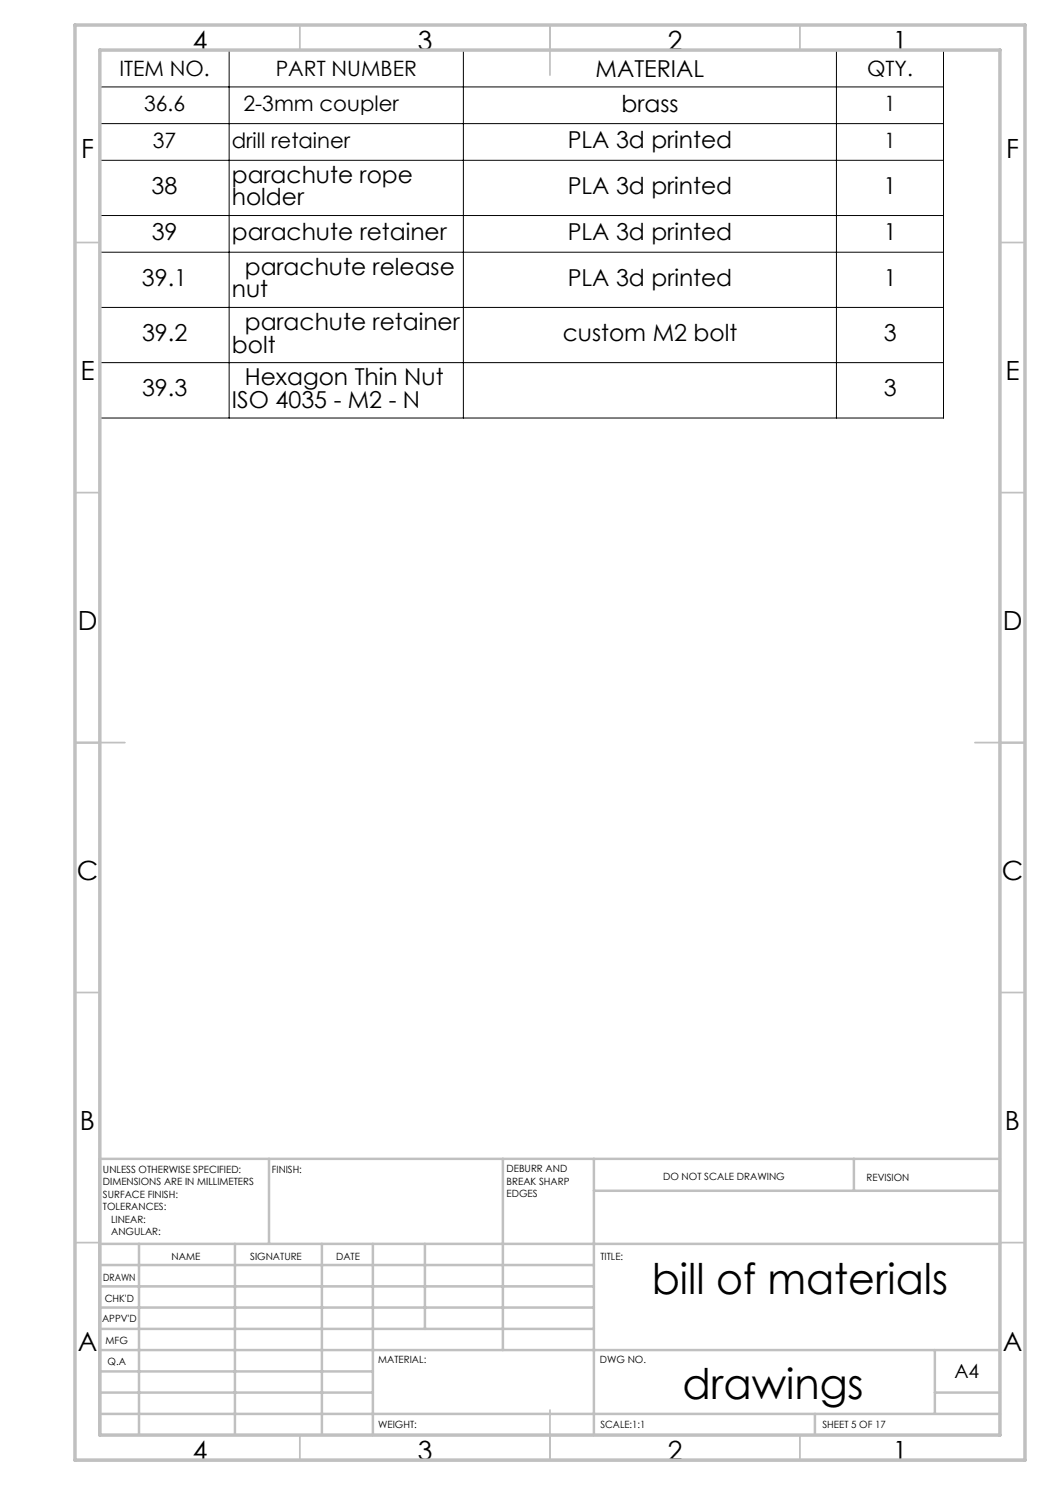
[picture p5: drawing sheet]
<svg xmlns="http://www.w3.org/2000/svg" width="210mm" height="297mm" viewBox="0 0 210 297" stroke-linecap="round" stroke-linejoin="round" font-family="sans-serif">
<defs><g id="words">
<g font-size="8.5">
<text x="130.4" y="258.8">bill of materials</text>
<text x="136.5" y="279.7">drawings</text>
</g>
<g font-size="5.3">
<text x="38.5" y="9.9">4</text>
<text x="83.5" y="9.9">3</text>
<text x="133.6" y="9.9">2</text>
<text x="178.6" y="9.9">1</text>
<text x="16.2" y="31.7">F</text>
<text x="201.2" y="31.7">F</text>
<text x="16.1" y="75.9">E</text>
<text x="201.1" y="75.9">E</text>
<text x="15.5" y="125.9">D</text>
<text x="200.5" y="125.9">D</text>
<text x="15.4" y="175.9">C</text>
<text x="200.4" y="175.9">C</text>
<text x="16" y="225.9">B</text>
<text x="201" y="225.9">B</text>
<text x="15.5" y="270.2">A</text>
<text x="200.5" y="270.2">A</text>
<text x="38.5" y="291.9">4</text>
<text x="83.5" y="291.9">3</text>
<text x="133.6" y="291.9">2</text>
<text x="178.6" y="291.9">1</text>
</g>
<g font-size="4.7">
<text x="119.1" y="15.4">MATERIAL</text>
<text x="124.3" y="22.3">brass</text>
<text x="113.5" y="29.6">PLA 3d printed</text>
<text x="30.3" y="38.8">38</text>
<text x="46.4" y="36.6">parachute rope</text>
<text x="46.4" y="41.1">holder</text>
<text x="113.5" y="38.8">PLA 3d printed</text>
<text x="176.7" y="38.8">1</text>
<text x="30.3" y="48">39</text>
<text x="46.4" y="48">parachute retainer</text>
<text x="113.5" y="48">PLA 3d printed</text>
<text x="176.7" y="48">1</text>
<text x="28.4" y="57.2">39.1</text>
<text x="46.4" y="59.5">nut</text>
<text x="49" y="54.9">parachute release</text>
<text x="113.5" y="57.2">PLA 3d printed</text>
<text x="176.7" y="57.2">1</text>
<text x="49" y="66">parachute retainer</text>
<text x="28.4" y="68.2">39.2</text>
<text x="46.4" y="70.5">bolt</text>
<text x="112.6" y="68.2">custom M2 bolt</text>
<text x="176.7" y="68.2">3</text>
<text x="49" y="77">Hexagon Thin Nut</text>
<text x="28.4" y="79.3">39.3</text>
<text x="46.4" y="81.6">ISO 4035 - M2 - N</text>
<text x="176.7" y="79.3">3</text>
</g>
<g font-size="4.2">
<text x="23.9" y="15.3">ITEM NO.</text>
<text x="55.1" y="15.3">PART NUMBER</text>
<text x="173.4" y="15.3">QTY.</text>
<text x="28.8" y="22.2">36.6</text>
<text x="48.7" y="22.2">2-3mm coupler</text>
<text x="176.8" y="22.2">1</text>
<text x="30.6" y="29.5">37</text>
<text x="46.4" y="29.5">drill retainer</text>
<text x="176.8" y="29.5">1</text>
</g>
<text font-size="3.9" x="190.9" y="275.5">A4</text>
<g font-size="2">
<text x="20.6" y="234.6">UNLESS OTHERWISE SPECIFIED:</text>
<text x="20.6" y="237.1">DIMENSIONS ARE IN MILLIMETERS</text>
<text x="20.6" y="239.6">SURFACE FINISH:</text>
<text x="54.4" y="234.6">FINISH:</text>
<text x="101.3" y="234.5">DEBURR AND</text>
<text x="101.3" y="237">BREAK SHARP</text>
<text x="101.3" y="239.5">EDGES</text>
<text x="132.6" y="236">DO NOT SCALE DRAWING</text>
<text x="173.3" y="236.2">REVISION</text>
<text x="20.6" y="242.1">TOLERANCES:</text>
<text x="22.2" y="244.6">LINEAR:</text>
<text x="22.2" y="247.1">ANGULAR:</text>
<text x="34.3" y="252">NAME</text>
<text x="50" y="251.9">SIGNATURE</text>
<text x="67.2" y="251.9">DATE</text>
<text x="120.1" y="251.9">TITLE:</text>
<text x="20.6" y="256.1">DRAWN</text>
<text x="20.9" y="260.3">CHK'D</text>
<text x="20.4" y="264.4">APPV'D</text>
<text x="21.1" y="268.8">MFG</text>
<text x="21.5" y="273">Q.A</text>
<text x="75.6" y="272.5">MATERIAL:</text>
<text x="120" y="272.5">DWG NO.</text>
<text x="75.6" y="285.5">WEIGHT:</text>
<text x="120.1" y="285.6">SCALE:1:1</text>
<text x="164.5" y="285.6">SHEET 5 OF 17</text>
</g>
</g></defs>
<path d="M20 10.1h168.7v73.5h-168.7zM20 17.4h168.7M45.8 10.1v73.5M92.7 10.1v73.5M167.3 10.1v73.5M20 24.7h168.7M20 32.1h168.7M20 43.1h168.7M20 50.4h168.7M20 61.5h168.7M20 72.5h168.7" fill="none" stroke="#000" stroke-width=".2"/>
<g fill="none" stroke="#c0c0c0" stroke-width=".35">
<path d="M60 5v5M110 5v10M160 5v5M15 48.5h5M200 48.5h5M15 98.5h5M200 98.5h5M15 148.5h10M195 148.5h10M15 198.5h5M200 198.5h5M15 248.5h5"/>
<path d="M200 248.5h5M60 287v5M110 282v10M160 287v5"/>
</g>
<g fill="none" stroke="#c0c0c0" stroke-width=".5">
<path d="M53.8 231.8v17M100.6 231.8v38.2M118.8 231.8v55.2M118.8 238.2h81.2M170.8 231.8v6.4M200 231.8h-180v55.2M20 248.8h180M20 257.3h98.8M20 253h98.8M27.8 248.8v38.2M47 248.8v38.2M64.4 248.8v38.2"/>
<path d="M74.6 248.8v38.2M85 248.8v17M20 265.8h98.8M20 261.5h98.8M20 278.5h54.6M20 274.3h54.6M20 270h180M187 278.5h13M187 270v12.8M20 282.8h180M163 282.8v4.2"/>
</g>
<path d="M15 5h190v287h-190zM20 10h180v277h-180z" fill="none" stroke="#c0c0c0" stroke-width=".7"/>
<use href="#words"/>
</svg>
